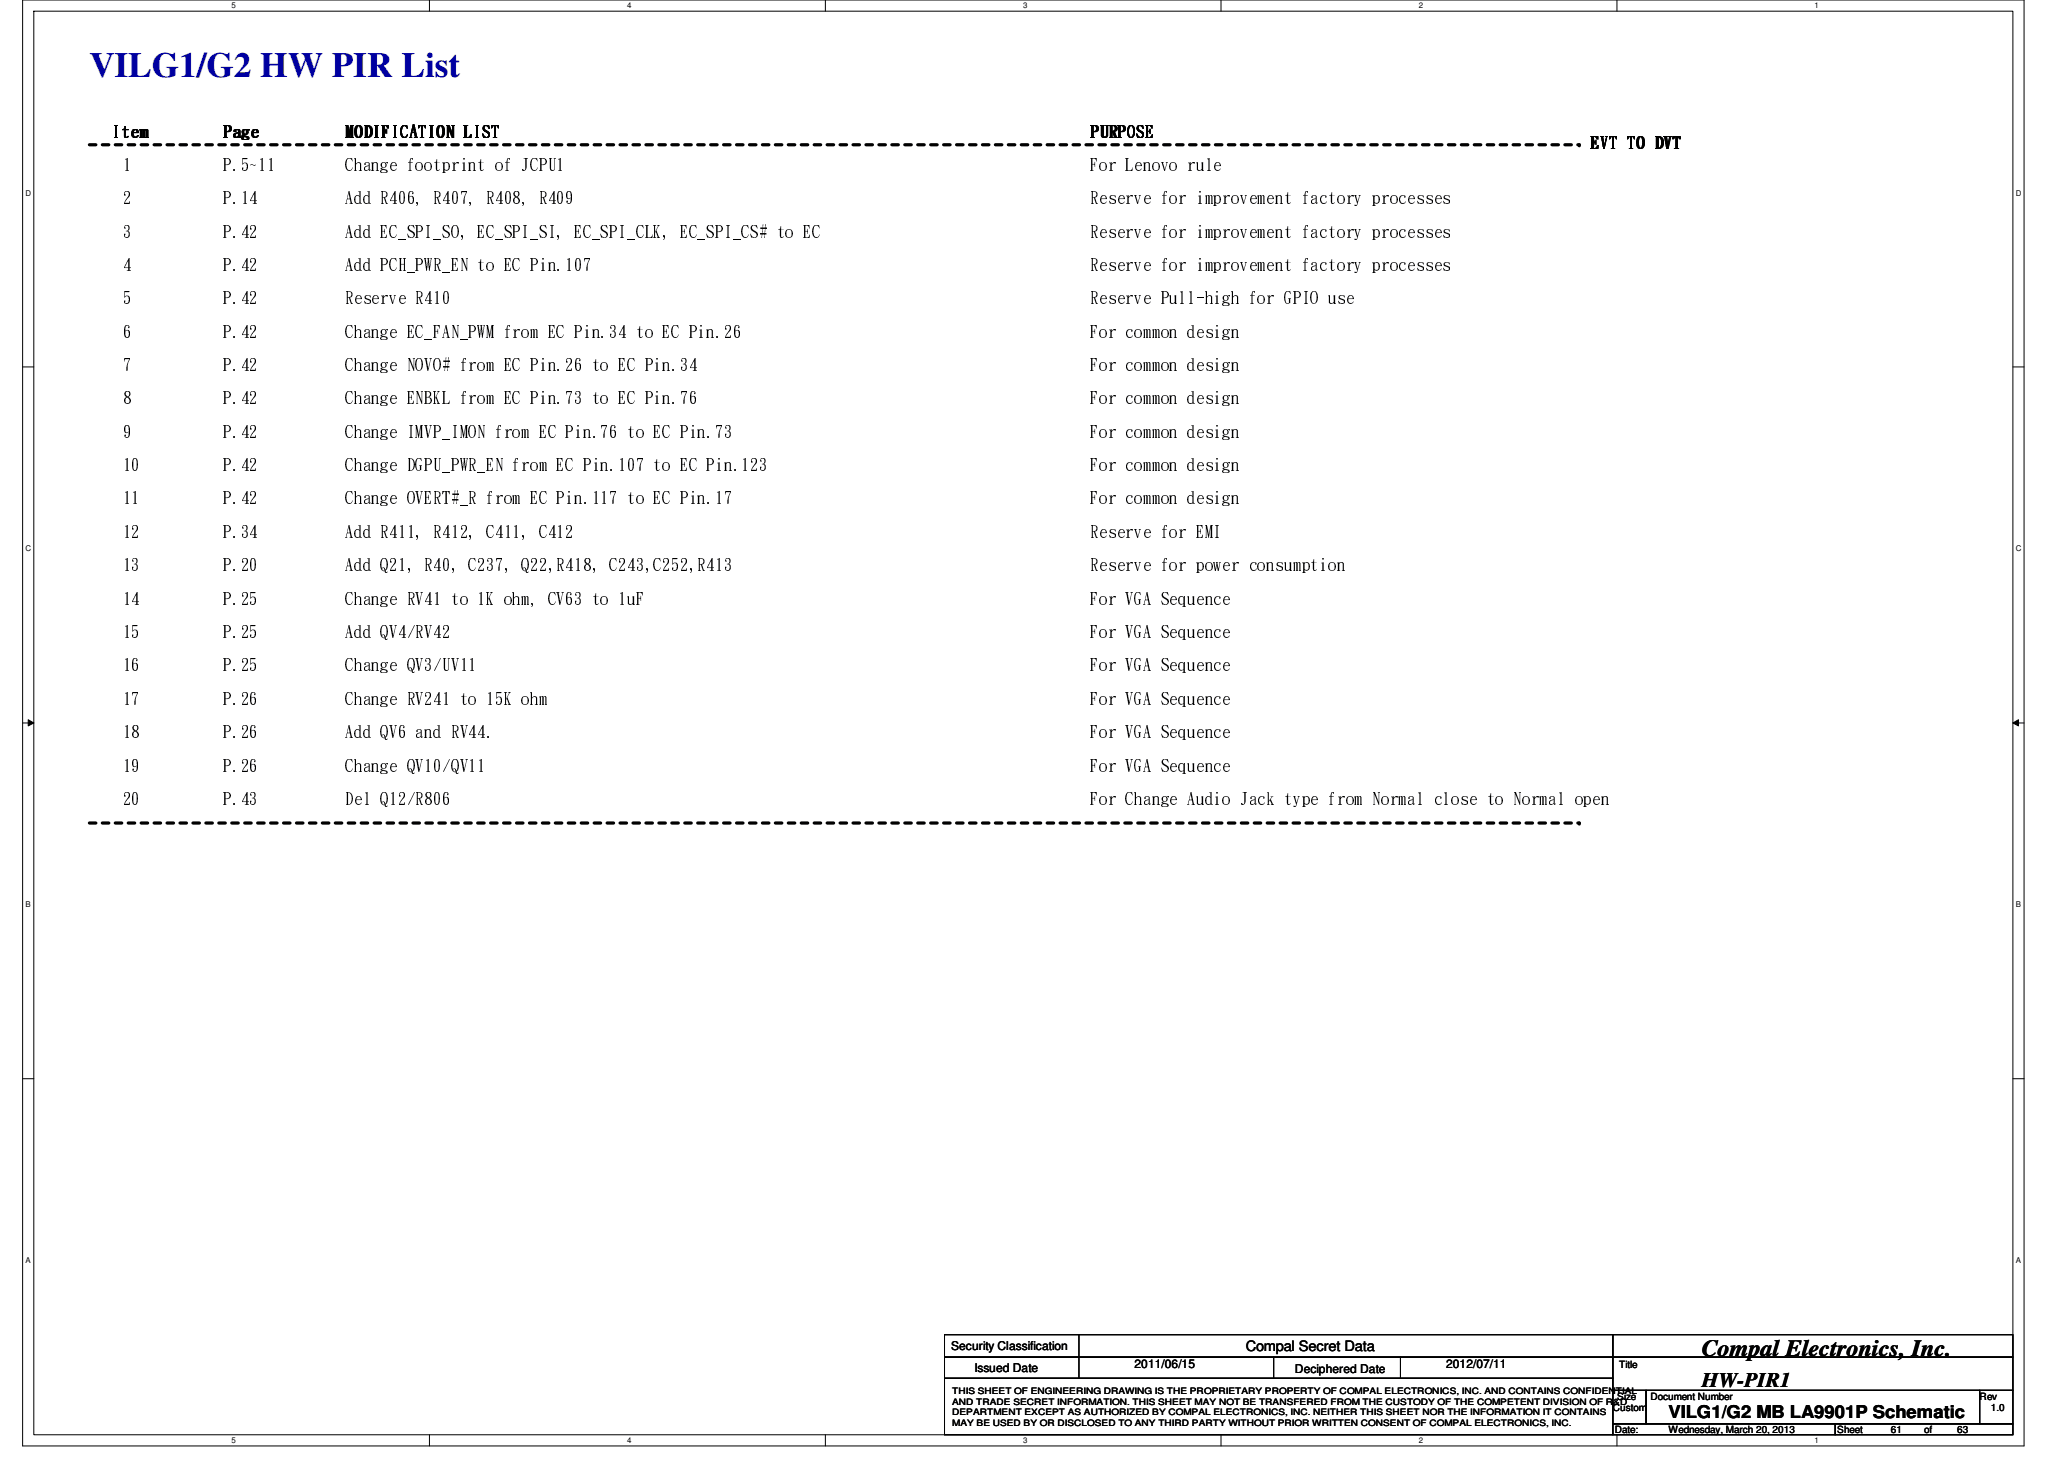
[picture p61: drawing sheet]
<svg xmlns="http://www.w3.org/2000/svg" width="297mm" height="210mm" viewBox="0 0 297 210" stroke-linecap="round" stroke-linejoin="round" font-family="sans-serif">
<defs><g id="words">
<text font-size="5.1" fill="#0000a0" x="12.9" y="11">VILG1/G2 HW PIR List</text>
<text font-size="3.3" x="244.9" y="195.1">Compal Electronics, Inc.</text>
<text font-size="3" x="244.9" y="199.6">HW-PIR1</text>
<g font-size="2.5">
<text x="16.1" y="19.7">Item</text>
<text x="32.1" y="19.7">Page</text>
<text x="49.7" y="19.6">MODIFICATION LIST</text>
<text x="156.9" y="19.7">PURPOSE</text>
<text x="229" y="21.3">EVT TO DVT</text>
<text x="17.6" y="24.4">1</text>
<text x="17.6" y="29.3">2</text>
<text x="32.1" y="29.3">P.14</text>
<text x="32.1" y="24.4">P.5~11</text>
<text x="49.7" y="29.3">Add R406, R407, R408, R409</text>
<text x="49.7" y="24.4">Change footprint of JCPU1</text>
<text x="156.9" y="29.3">Reserve for improvement factory processes</text>
<text x="156.9" y="24.4">For Lenovo rule</text>
<text x="17.6" y="34">3</text>
<text x="32.1" y="34">P.42</text>
<text x="49.7" y="34">Add EC_SPI_SO, EC_SPI_SI, EC_SPI_CLK, EC_SPI_CS# to EC</text>
<text x="156.9" y="34">Reserve for improvement factory processes</text>
<text x="17.6" y="38.9">4</text>
<text x="32.1" y="38.9">P.42</text>
<text x="49.7" y="38.9">Add PCH_PWR_EN to EC Pin.107</text>
<text x="156.9" y="38.9">Reserve for improvement factory processes</text>
<text x="17.6" y="43.6">5</text>
<text x="32.1" y="43.6">P.42</text>
<text x="49.7" y="43.6">Reserve R410</text>
<text x="156.9" y="43.6">Reserve Pull-high for GPIO use</text>
<text x="17.6" y="48.4">6</text>
<text x="17.6" y="53.3">7</text>
<text x="32.1" y="48.4">P.42</text>
<text x="32.1" y="53.3">P.42</text>
<text x="49.7" y="48.4">Change EC_FAN_PWM from EC Pin.34 to EC Pin.26</text>
<text x="49.7" y="53.3">Change NOVO# from EC Pin.26 to EC Pin.34</text>
<text x="156.9" y="48.4">For common design</text>
<text x="156.9" y="53.3">For common design</text>
<text x="17.6" y="58">8</text>
<text x="32.1" y="58">P.42</text>
<text x="49.7" y="58">Change ENBKL from EC Pin.73 to EC Pin.76</text>
<text x="156.9" y="58">For common design</text>
<text x="17.6" y="62.9">9</text>
<text x="32.1" y="62.9">P.42</text>
<text x="49.7" y="62.9">Change IMVP_IMON from EC Pin.76 to EC Pin.73</text>
<text x="156.9" y="62.9">For common design</text>
<text x="17.6" y="67.6">10</text>
<text x="32.1" y="67.6">P.42</text>
<text x="49.7" y="67.6">Change DGPU_PWR_EN from EC Pin.107 to EC Pin.123</text>
<text x="156.9" y="67.6">For common design</text>
<text x="17.6" y="72.4">11</text>
<text x="17.6" y="77.3">12</text>
<text x="32.1" y="72.4">P.42</text>
<text x="32.1" y="77.3">P.34</text>
<text x="49.7" y="77.3">Add R411, R412, C411, C412</text>
<text x="49.7" y="72.4">Change OVERT#_R from EC Pin.117 to EC Pin.17</text>
<text x="156.9" y="77.3">Reserve for EMI</text>
<text x="156.9" y="72.4">For common design</text>
<text x="17.6" y="82">13</text>
<text x="32.1" y="82">P.20</text>
<text x="49.7" y="82">Add Q21, R40, C237, Q22,R418, C243,C252,R413</text>
<text x="156.9" y="82">Reserve for power consumption</text>
<text x="17.6" y="86.9">14</text>
<text x="32.1" y="86.9">P.25</text>
<text x="49.7" y="86.9">Change RV41 to 1K ohm, CV63 to 1uF</text>
<text x="156.9" y="86.9">For VGA Sequence</text>
<text x="17.6" y="91.7">15</text>
<text x="32.1" y="91.7">P.25</text>
<text x="49.7" y="91.7">Add QV4/RV42</text>
<text x="156.9" y="91.7">For VGA Sequence</text>
<text x="17.6" y="96.4">16</text>
<text x="17.6" y="101.3">17</text>
<text x="32.1" y="96.4">P.25</text>
<text x="32.1" y="101.3">P.26</text>
<text x="49.7" y="96.4">Change QV3/UV11</text>
<text x="49.7" y="101.3">Change RV241 to 15K ohm</text>
<text x="156.9" y="96.4">For VGA Sequence</text>
<text x="156.9" y="101.3">For VGA Sequence</text>
<text x="17.6" y="106">18</text>
<text x="32.1" y="106">P.26</text>
<text x="49.7" y="106">Add QV6 and RV44.</text>
<text x="156.9" y="106">For VGA Sequence</text>
<text x="17.6" y="110.9">19</text>
<text x="32.1" y="110.9">P.26</text>
<text x="49.7" y="110.9">Change QV10/QV11</text>
<text x="156.9" y="110.9">For VGA Sequence</text>
<text x="17.6" y="115.7">20</text>
<text x="32.1" y="115.7">P.43</text>
<text x="49.7" y="115.7">Del Q12/R806</text>
<text x="156.9" y="115.7">For Change Audio Jack type from Normal close to Normal open</text>
<text x="240.1" y="204">VILG1/G2 MB LA9901P Schematic</text>
</g>
<text font-size="2.1" x="179.3" y="194.4">Compal Secret Data</text>
<g font-size="1.7">
<text x="136.9" y="194.3">Security Classification</text>
<text x="140.2" y="197.3">Issued Date</text>
<text x="163.3" y="196.8">2011/06/15</text>
<text x="186.3" y="197.5">Deciphered Date</text>
<text x="208.1" y="196.8">2012/07/11</text>
</g>
<g font-size="1.4">
<text x="233" y="196.8">Title</text>
<text x="232.1" y="203">Custom</text>
<text x="232.7" y="201.4">Size</text>
<text x="237.5" y="201.4">Document Number</text>
<text x="284.9" y="201.4">Rev</text>
<text x="286.5" y="203">1.0</text>
<text x="232.4" y="206.2">Date:</text>
<text x="240.1" y="206.2">Wednesday, March 20, 2013</text>
<text x="264.4" y="206.2">Sheet</text>
<text x="272.1" y="206.2">61</text>
<text x="276.9" y="206.2">of</text>
<text x="281.7" y="206.2">63</text>
</g>
<g font-size="1.3">
<text x="137" y="200.6">THIS SHEET OF ENGINEERING DRAWING IS THE PROPRIETARY PROPERTY OF COMPAL ELECTRONICS, INC. AND CONTAINS CONFIDENTIAL</text>
<text x="137" y="202.1">AND TRADE SECRET INFORMATION. THIS SHEET MAY NOT BE TRANSFERED FROM THE CUSTODY OF THE COMPETENT DIVISION OF R&amp;D</text>
<text x="137" y="203.6">DEPARTMENT EXCEPT AS AUTHORIZED BY COMPAL ELECTRONICS, INC. NEITHER THIS SHEET NOR THE INFORMATION IT CONTAINS</text>
<text x="137" y="205.1">MAY BE USED BY OR DISCLOSED TO ANY THIRD PARTY WITHOUT PRIOR WRITTEN CONSENT OF COMPAL ELECTRONICS, INC.</text>
</g>
<g font-size="1.1">
<text x="33.3" y="1.1">5</text>
<text x="90.3" y="1.1">4</text>
<text x="147.2" y="1.1">3</text>
<text x="204.2" y="1.1">2</text>
<text x="261.2" y="1.1">1</text>
<text x="3.7" y="28.2">D</text>
<text x="290.1" y="28.2">D</text>
<text x="3.7" y="79.3">C</text>
<text x="290.1" y="79.3">C</text>
<text x="3.7" y="130.6">B</text>
<text x="290.1" y="130.6">B</text>
<text x="3.7" y="181.7">A</text>
<text x="290.1" y="181.7">A</text>
<text x="33.3" y="207.6">5</text>
<text x="90.3" y="207.6">4</text>
<text x="147.2" y="207.6">3</text>
<text x="204.2" y="207.6">2</text>
<text x="261.2" y="207.6">1</text>
</g>
</g></defs>
<path d="M3.3 0h288v208h-288zM4.9 1.6h284.8v204.8h-284.8z" fill="none" stroke="#000" stroke-width=".14"/>
<g fill="#fff">
<path d="M33.3 .2h.6v1.2h-.6z"/>
<path d="M33.3 206.6h.6v1.2h-.6z"/>
</g>
<path d="M61.8 0v1.6M61.8 206.4v1.6" fill="none" stroke="#000" stroke-width=".14"/>
<g fill="#fff">
<path d="M90.3 .2h.5v1.2h-.5z"/>
<path d="M90.3 206.6h.5v1.2h-.5z"/>
</g>
<path d="M118.8 0v1.6M118.8 206.4v1.6" fill="none" stroke="#000" stroke-width=".14"/>
<g fill="#fff">
<path d="M147.2 .2h.6v1.2h-.6z"/>
<path d="M147.2 206.6h.6v1.2h-.6z"/>
</g>
<path d="M175.7 0v1.6M175.7 206.4v1.6" fill="none" stroke="#000" stroke-width=".14"/>
<g fill="#fff">
<path d="M204.2 .2h.6v1.2h-.6z"/>
<path d="M204.2 206.6h.6v1.2h-.6z"/>
</g>
<path d="M232.7 0v1.6M232.7 206.4v1.6" fill="none" stroke="#000" stroke-width=".14"/>
<g fill="#fff">
<path d="M261.2 .2h.5v1.2h-.5z"/>
<path d="M261.2 206.6h.5v1.2h-.5z"/>
<path d="M3.7 27.2h.7v1.2h-.7z"/>
<path d="M290.1 27.2h.8v1.2h-.8z"/>
<path d="M3.7 78.4h.7v1.1h-.7z"/>
<path d="M290.1 78.4h.8v1.1h-.8z"/>
</g>
<path d="M3.3 52.8h1.6M289.7 52.8h1.6" fill="none" stroke="#000" stroke-width=".14"/>
<g fill="#fff">
<path d="M3.7 129.6h.7v1.2h-.7z"/>
<path d="M290.1 129.6h.7v1.2h-.7z"/>
</g>
<path d="M3.3 104h1.6M4.1 103.5l.8 .5-.8 .4zM289.7 104l.8-.5v.9zM289.7 104h1.6" fill="none" stroke="#000" stroke-width=".14"/>
<path d="M4.1 103.5l.8 .5-.8 .4zM289.7 104l.8-.5v.9z" fill="#000"/>
<g fill="#fff">
<path d="M3.7 180.8h.7v1.1h-.7z"/>
<path d="M290.1 180.8h.7v1.1h-.7z"/>
</g>
<g fill="none" stroke="#000" stroke-width=".14">
<path d="M3.3 155.2h1.6M289.7 155.2h1.6M135.9 192h96.2v3.2h-96.2zM135.9 195.2h96.2v3.1h-96.2zM135.9 198.3h96.2v8.1h-96.2zM155.3 192v6.3M183.3 195.2v3.1M201.5 195.2v3.1M232.1 192h57.6v3.2h-57.6zM232.1 195.2h57.6v4.8h-57.6zM232.1 200h4.8v4.9h-4.8zM232.1 204.9h32v1.5h-32z"/>
<path d="M236.9 200h48v4.9h-48zM264.1 204.9h25.6v1.5h-25.6zM284.9 200h4.8v4.9h-4.8z"/>
</g>
<path d="M12.9 20.8h214.4M12.9 118.4h214.4" fill="none" stroke="#000" stroke-width=".47" stroke-dasharray=".9 .9"/>
<g fill="#000" stroke-dasharray=".9 .9">
<circle cx="227.3" cy="20.8" r=".23"/>
<circle cx="227.3" cy="118.4" r=".23"/>
</g>
<use href="#words"/>
</svg>
